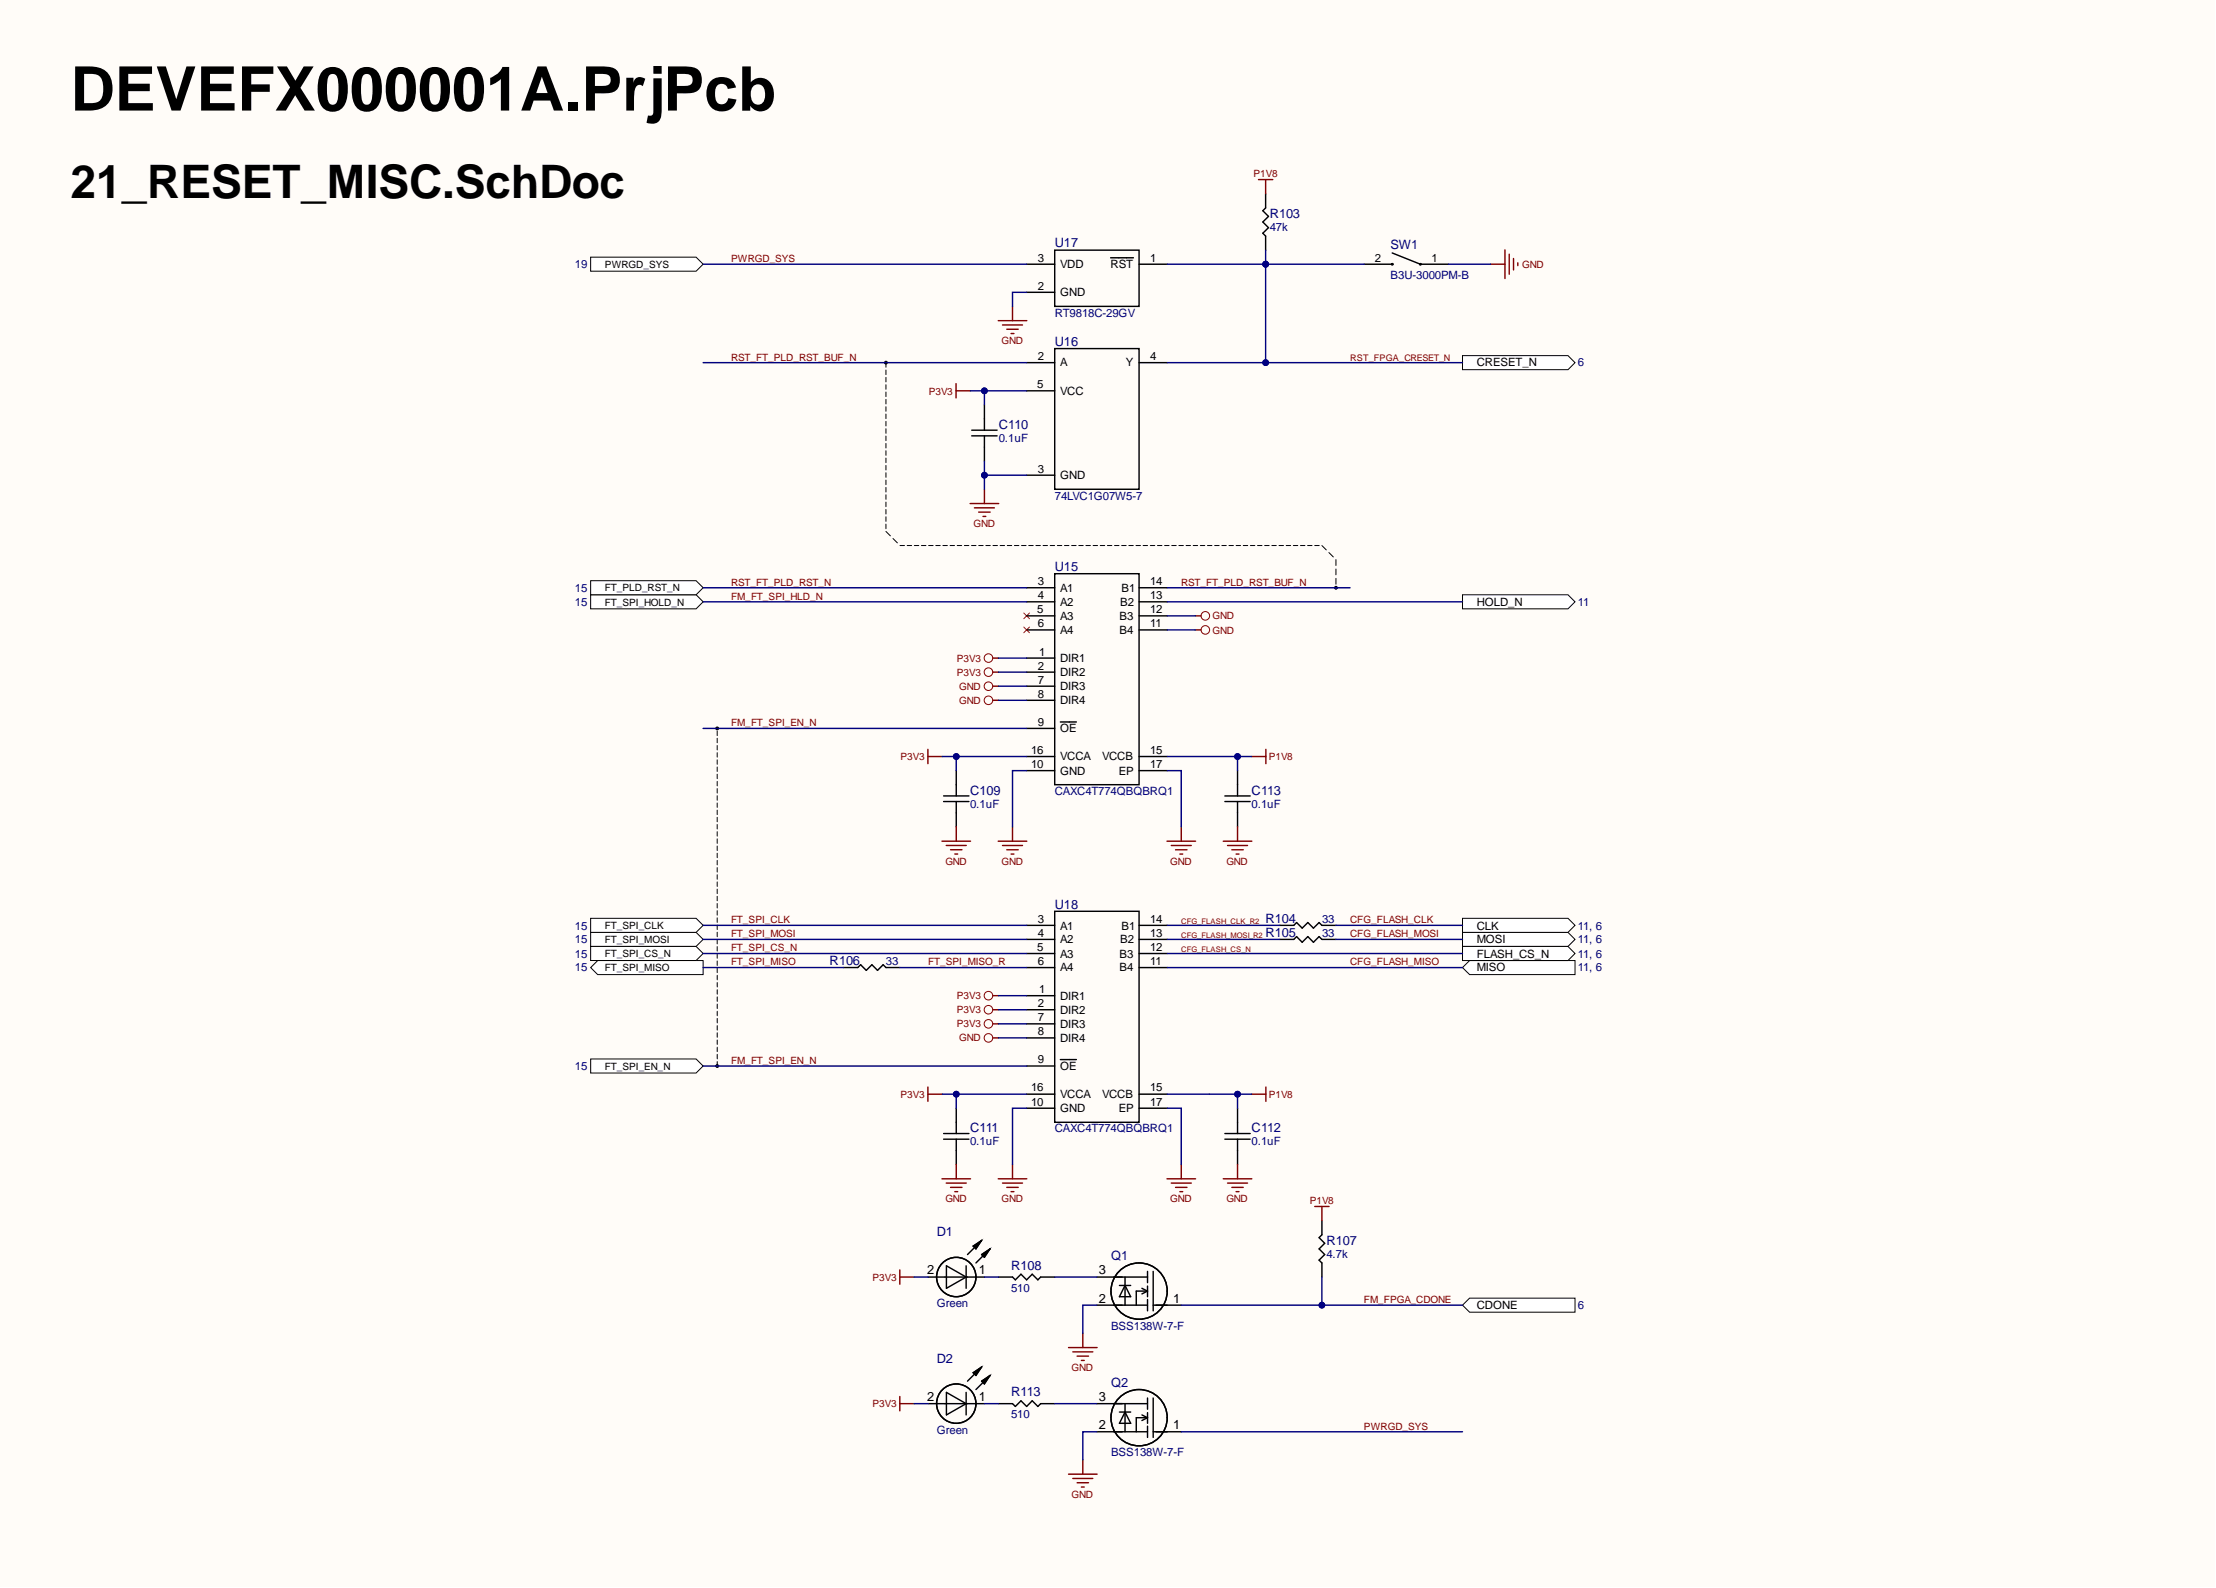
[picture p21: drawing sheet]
<svg xmlns="http://www.w3.org/2000/svg" width="393mm" height="282mm" viewBox="0 0 393 282" stroke-linecap="round" stroke-linejoin="round" font-family="sans-serif">
<defs><g id="words">
<text font-size="10.9" x="12.5" y="19.6">DEVEFX000001A.PrjPcb</text>
<text font-size="8.2" x="12.5" y="35.2">21_RESET_MISC.SchDoc</text>
<g font-size="2.3" fill="#000080">
<text x="225.4" y="38.7">R103</text>
<text x="187.2" y="43.9">U17</text>
<text x="246.8" y="44.2">SW1</text>
<text x="187.2" y="61.4">U16</text>
<text x="177.3" y="76.2">C110</text>
<text x="187.2" y="101.3">U15</text>
<text x="172.2" y="141.1">C109</text>
<text x="222.2" y="141.1">C113</text>
<text x="187.2" y="161.3">U18</text>
<text x="224.6" y="163.8">R104</text>
<text x="224.6" y="166.3">R105</text>
<text x="147.3" y="171.2">R106</text>
<text x="172.2" y="201">C111</text>
<text x="222.2" y="201">C112</text>
<text x="166.3" y="219.4">D1</text>
<text x="235.4" y="221">R107</text>
<text x="179.5" y="225.5">R108</text>
<text x="197.2" y="223.7">Q1</text>
<text x="166.3" y="241.9">D2</text>
<text x="179.5" y="247.9">R113</text>
<text x="197.2" y="246.2">Q2</text>
</g>
<g font-size="2.3">
<text x="164.6" y="226.2">2</text>
<text x="173.7" y="226.2">1</text>
<text x="195" y="226.2">3</text>
<text x="195" y="231.2">2</text>
<text x="208.2" y="231.2">1</text>
<text x="164.6" y="248.6">2</text>
<text x="173.7" y="248.6">1</text>
<text x="195" y="248.6">3</text>
<text x="195" y="253.7">2</text>
<text x="208.2" y="253.7">1</text>
</g>
<g font-size="2" fill="#000080">
<text x="225.4" y="41">47k</text>
<text x="102" y="47.6">19</text>
<text x="246.8" y="49.5">B3U-3000PM-B</text>
<text x="187.2" y="56.2">RT9818C-29GV</text>
<text x="280.1" y="65">6</text>
<text x="177.3" y="78.5">0.1uF</text>
<text x="187.2" y="88.7">74LVC1G07W5-7</text>
<text x="102" y="107.5">15</text>
<text x="102" y="105">15</text>
<text x="280.1" y="107.5">11</text>
<text x="172.2" y="143.4">0.1uF</text>
<text x="187.2" y="141.1">CAXC4T774QBQBRQ1</text>
<text x="222.2" y="143.4">0.1uF</text>
<text x="102" y="167.4">15</text>
<text x="102" y="165">15</text>
<text x="234.7" y="163.8">33</text>
<text x="234.7" y="166.3">33</text>
<text x="280.1" y="167.4">11, 6</text>
<text x="280.1" y="165">11, 6</text>
<text x="102" y="172.4">15</text>
<text x="102" y="170">15</text>
<text x="157.2" y="171.3">33</text>
<text x="280.1" y="172.4">11, 6</text>
<text x="280.1" y="170">11, 6</text>
<text x="102" y="189.9">15</text>
<text x="172.2" y="203.3">0.1uF</text>
<text x="187.2" y="201">CAXC4T774QBQBRQ1</text>
<text x="222.2" y="203.3">0.1uF</text>
<text x="235.4" y="223.3">4.7k</text>
<text x="166.3" y="232">Green</text>
<text x="179.5" y="229.3">510</text>
<text x="280.1" y="232.4">6</text>
<text x="197.2" y="236">BSS138W-7-F</text>
<text x="179.5" y="251.7">510</text>
<text x="166.3" y="254.5">Green</text>
<text x="197.2" y="258.5">BSS138W-7-F</text>
</g>
<g font-size="2">
<text x="184.2" y="46.4">3</text>
<text x="188.2" y="47.6">VDD</text>
<text x="197.1" y="47.6">RST</text>
<text x="204.2" y="46.4">1</text>
<text x="244.1" y="46.4">2</text>
<text x="254.1" y="46.4">1</text>
<text x="184.2" y="51.4">2</text>
<text x="188.2" y="52.6">GND</text>
<text x="184.2" y="63.9">2</text>
<text x="188.2" y="65">A</text>
<text x="199.8" y="65">Y</text>
<text x="204.2" y="63.9">4</text>
<text x="262.1" y="65">CRESET_N</text>
<text x="184.1" y="68.9">5</text>
<text x="188.2" y="70.1">VCC</text>
<text x="184.2" y="83.9">3</text>
<text x="188.2" y="85.1">GND</text>
<text x="184.2" y="103.9">3</text>
<text x="184.2" y="106.4">4</text>
<text x="188.2" y="105">A1</text>
<text x="188.2" y="107.5">A2</text>
<text x="198.8" y="107.5">B2</text>
<text x="199.1" y="105">B1</text>
<text x="204.2" y="106.4">13</text>
<text x="204.2" y="103.9">14</text>
<text x="262.1" y="107.5">HOLD_N</text>
<text x="184.1" y="108.8">5</text>
<text x="184.2" y="111.4">6</text>
<text x="188.2" y="110">A3</text>
<text x="188.2" y="112.6">A4</text>
<text x="198.7" y="112.6">B4</text>
<text x="198.7" y="110">B3</text>
<text x="204.2" y="111.4">11</text>
<text x="204.2" y="108.8">12</text>
<text x="184.2" y="118.9">2</text>
<text x="184.5" y="116.4">1</text>
<text x="188.2" y="117.6">DIR1</text>
<text x="184.2" y="121.4">7</text>
<text x="184.2" y="123.9">8</text>
<text x="188.2" y="120">DIR2</text>
<text x="188.2" y="122.5">DIR3</text>
<text x="188.2" y="125">DIR4</text>
<text x="184.2" y="128.9">9</text>
<text x="188.2" y="130">OE</text>
<text x="183" y="136.3">10</text>
<text x="183" y="133.9">16</text>
<text x="188.2" y="137.5">GND</text>
<text x="188.2" y="135">VCCA</text>
<text x="195.6" y="135">VCCB</text>
<text x="198.6" y="137.5">EP</text>
<text x="204.2" y="133.9">15</text>
<text x="204.2" y="136.3">17</text>
<text x="184.2" y="163.8">3</text>
<text x="184.2" y="166.3">4</text>
<text x="188.2" y="165">A1</text>
<text x="188.2" y="167.4">A2</text>
<text x="198.8" y="167.4">B2</text>
<text x="199.1" y="165">B1</text>
<text x="204.2" y="166.3">13</text>
<text x="204.2" y="163.8">14</text>
<text x="262.1" y="167.4">MOSI</text>
<text x="262.1" y="165">CLK</text>
<text x="184.1" y="168.8">5</text>
<text x="184.2" y="171.3">6</text>
<text x="188.2" y="170">A3</text>
<text x="188.2" y="172.4">A4</text>
<text x="198.7" y="172.4">B4</text>
<text x="198.7" y="170">B3</text>
<text x="204.2" y="171.3">11</text>
<text x="204.2" y="168.8">12</text>
<text x="262.1" y="172.4">MISO</text>
<text x="262.1" y="170">FLASH_CS_N</text>
<text x="184.2" y="178.8">2</text>
<text x="184.5" y="176.3">1</text>
<text x="188.2" y="177.4">DIR1</text>
<text x="188.2" y="180">DIR2</text>
<text x="184.2" y="181.3">7</text>
<text x="184.2" y="183.8">8</text>
<text x="188.2" y="182.4">DIR3</text>
<text x="188.2" y="184.9">DIR4</text>
<text x="184.2" y="188.8">9</text>
<text x="188.2" y="189.9">OE</text>
<text x="183" y="196.3">10</text>
<text x="183" y="193.7">16</text>
<text x="188.2" y="197.4">GND</text>
<text x="188.2" y="194.9">VCCA</text>
<text x="195.6" y="194.9">VCCB</text>
<text x="198.6" y="197.4">EP</text>
<text x="204.2" y="193.7">15</text>
<text x="204.2" y="196.3">17</text>
<text x="262.1" y="232.4">CDONE</text>
</g>
<g font-size="1.8" fill="#800000">
<text x="222.5" y="31.5">P1V8</text>
<text x="129.8" y="46.5">PWRGD_SYS</text>
<text x="270.2" y="47.5">GND</text>
<text x="129.8" y="64">RST_FT_PLD_RST_BUF_N</text>
<text x="177.8" y="61.1">GND</text>
<text x="164.8" y="70">P3V3</text>
<text x="172.8" y="93.5">GND</text>
<text x="129.8" y="106.5">FM_FT_SPI_HLD_N</text>
<text x="129.8" y="103.9">RST_FT_PLD_RST_N</text>
<text x="209.6" y="103.9">RST_FT_PLD_RST_BUF_N</text>
<text x="215.2" y="112.5">GND</text>
<text x="215.2" y="109.9">GND</text>
<text x="169.8" y="117.5">P3V3</text>
<text x="169.8" y="119.9">P3V3</text>
<text x="170.3" y="122.5">GND</text>
<text x="170.3" y="124.9">GND</text>
<text x="129.8" y="128.9">FM_FT_SPI_EN_N</text>
<text x="159.9" y="134.9">P3V3</text>
<text x="225.2" y="134.9">P1V8</text>
<text x="167.8" y="153.5">GND</text>
<text x="177.8" y="153.5">GND</text>
<text x="207.7" y="153.5">GND</text>
<text x="217.7" y="153.5">GND</text>
<text x="129.8" y="166.3">FT_SPI_MOSI</text>
<text x="129.8" y="163.9">FT_SPI_CLK</text>
<text x="239.7" y="163.9">CFG_FLASH_CLK</text>
<text x="239.7" y="166.3">CFG_FLASH_MOSI</text>
<text x="129.8" y="171.3">FT_SPI_MISO</text>
<text x="129.8" y="168.9">FT_SPI_CS_N</text>
<text x="164.8" y="171.3">FT_SPI_MISO_R</text>
<text x="239.7" y="171.3">CFG_FLASH_MISO</text>
<text x="169.8" y="177.3">P3V3</text>
<text x="169.8" y="179.9">P3V3</text>
<text x="169.8" y="182.3">P3V3</text>
<text x="170.3" y="184.9">GND</text>
<text x="129.8" y="188.8">FM_FT_SPI_EN_N</text>
<text x="159.9" y="194.8">P3V3</text>
<text x="225.2" y="194.8">P1V8</text>
<text x="167.8" y="213.4">GND</text>
<text x="177.8" y="213.4">GND</text>
<text x="207.7" y="213.4">GND</text>
<text x="217.7" y="213.4">GND</text>
<text x="232.5" y="213.8">P1V8</text>
<text x="154.9" y="227.3">P3V3</text>
<text x="242.1" y="231.3">FM_FPGA_CDONE</text>
<text x="190.2" y="243.4">GND</text>
<text x="154.9" y="249.8">P3V3</text>
<text x="242.1" y="253.8">PWRGD_SYS</text>
<text x="190.2" y="265.9">GND</text>
</g>
<g font-size="1.8">
<text x="107.4" y="47.5">PWRGD_SYS</text>
<text x="107.4" y="107.5">FT_SPI_HOLD_N</text>
<text x="107.4" y="105">FT_PLD_RST_N</text>
<text x="107.4" y="167.4">FT_SPI_MOSI</text>
<text x="107.4" y="164.9">FT_SPI_CLK</text>
<text x="107.4" y="172.3">FT_SPI_MISO</text>
<text x="107.4" y="169.9">FT_SPI_CS_N</text>
<text x="107.4" y="189.9">FT_SPI_EN_N</text>
</g>
<text font-size="1.6" fill="#800000" x="239.7" y="64">RST_FPGA_CRESET_N</text>
<g font-size="1.4" fill="#800000">
<text x="209.6" y="164">CFG_FLASH_CLK_R2</text>
<text x="209.6" y="166.4">CFG_FLASH_MOSI_R2</text>
<text x="209.6" y="169">CFG_FLASH_CS_N</text>
</g>
</g></defs>
<g fill="#fffcf8">
<path d="M0 0h393.1v281.6h-393.1z" fill-rule="evenodd"/>
<path d="M0 0h393.1v281.6h-393.1z" fill-rule="evenodd"/>
</g>
<path d="M104.8 45.6h18.8l1.2 1.3-1.2 1.2h-18.8z" fill-rule="evenodd" fill="#fff"/>
<path d="M104.8 45.6h18.8l1.2 1.3-1.2 1.2h-18.8z" fill="none" stroke="#000" stroke-width=".18"/>
<path d="M259.6 63.1h18.7l1.3 1.3-1.3 1.2h-18.7z" fill-rule="evenodd" fill="#fff"/>
<path d="M259.6 63.1h18.7l1.3 1.3-1.3 1.2h-18.7z" fill="none" stroke="#000" stroke-width=".18"/>
<path d="M259.6 231.7l1.3-1.3h18.7v2.5h-18.7z" fill-rule="evenodd" fill="#fff"/>
<path d="M259.6 231.7l1.3-1.3h18.7v2.5h-18.7z" fill="none" stroke="#000" stroke-width=".18"/>
<path d="M224.7 34.4v2.5l-.5 .5 1 1-1 1 1 1-1 1 .5 .5v2.5M172.5 76.4h4.5M172.5 77.4h4.5M174.7 71.9v4.5M174.7 77.4v4.5M182.2 64.4h5M182.2 69.4h5M187.2 61.9h15v24.9h-15zM202.2 64.4h5M182.2 84.3h5M234.6 216.7v2.5l-.5 .5 1 1-1 1 1 1-1 1 .5 .5v2.5" fill="none" stroke="#000" stroke-width=".25"/>
<path d="M223.4 31.9h2.5M224.7 31.9v2.5M172.2 89.4h5.1M173 90.1h3.5M173.7 90.9h2.1M174.5 91.7h.5M174.7 86.8v2.6M233.4 214.2h2.5M234.6 214.2v2.5" fill="none" stroke="#800000" stroke-width=".25"/>
<path d="M104.8 165.5h18.8l1.2 1.2-1.2 1.3h-18.8z" fill-rule="evenodd" fill="#fff"/>
<path d="M104.8 165.5h18.8l1.2 1.2-1.2 1.3h-18.8z" fill="none" stroke="#000" stroke-width=".18"/>
<path d="M104.8 163h18.8l1.2 1.2-1.2 1.3h-18.8z" fill-rule="evenodd" fill="#fff"/>
<path d="M104.8 163h18.8l1.2 1.2-1.2 1.3h-18.8z" fill="none" stroke="#000" stroke-width=".18"/>
<path d="M106.1 170.5h18.7v2.5h-18.7l-1.3-1.3z" fill-rule="evenodd" fill="#fff"/>
<path d="M106.1 170.5h18.7v2.5h-18.7l-1.3-1.3z" fill="none" stroke="#000" stroke-width=".18"/>
<path d="M104.8 105.6h18.8l1.2 1.2-1.2 1.3h-18.8z" fill-rule="evenodd" fill="#fff"/>
<path d="M104.8 105.6h18.8l1.2 1.2-1.2 1.3h-18.8z" fill="none" stroke="#000" stroke-width=".18"/>
<path d="M169.7 68.1v2.5M169.7 69.4h2.5" fill="none" stroke="#800000" stroke-width=".25"/>
<path d="M149.8 171.7h2.5l.5-.5 1 1 1-1 1 1 1-1 .5 .5h2.5" fill="none" stroke="#000" stroke-width=".25"/>
<path d="M259.6 105.6h18.7l1.3 1.2-1.3 1.3h-18.7z" fill-rule="evenodd" fill="#fff"/>
<path d="M259.6 105.6h18.7l1.3 1.2-1.3 1.3h-18.7z" fill="none" stroke="#000" stroke-width=".18"/>
<path d="M259.6 165.5h18.7l1.3 1.2-1.3 1.3h-18.7z" fill-rule="evenodd" fill="#fff"/>
<path d="M259.6 165.5h18.7l1.3 1.2-1.3 1.3h-18.7z" fill="none" stroke="#000" stroke-width=".18"/>
<path d="M259.6 171.7l1.3-1.2h18.7v2.5h-18.7z" fill-rule="evenodd" fill="#fff"/>
<path d="M259.6 171.7l1.3-1.2h18.7v2.5h-18.7z" fill="none" stroke="#000" stroke-width=".18"/>
<path d="M259.6 163h18.7l1.3 1.2-1.3 1.3h-18.7z" fill-rule="evenodd" fill="#fff"/>
<path d="M259.6 163h18.7l1.3 1.2-1.3 1.3h-18.7zM172.7 221.2l1.5-1-1 1.5zM174.2 222.7l1.5-1-1 1.5zM172.7 243.7l1.5-1.1-1 1.5zM174.2 245.2l1.5-1.1-1 1.6z" fill="none" stroke="#000" stroke-width=".18"/>
<g fill="none" stroke="#000" stroke-width=".25">
<path d="M182.2 46.9h5M182.2 51.9h5M187.2 44.4h15v10h-15zM197.1 45.8h4.1M202.2 46.9h5M242.1 46.9h5M247.1 46.8h.1v.2h-.1zM247.1 44.9l5 2h5M227.2 164.2h2.5l.4-.4 1 .9 1-.9 1 .9 1-.9 .5 .4h2.5M227.2 166.7h2.5l.4-.5 1 1.1 1-1.1 1 1.1 1-1.1 .5 .5h2.5M169.7 196.7v4.5M219.7 196.7v4.5"/>
<path d="M167.5 201.2h4.5M167.5 202.2h4.5M169.7 202.2v4.5M217.4 201.2h4.5M217.4 202.2h4.5M219.7 202.2v4.5M164.8 226.7h9.9M168 224.7l3.5 2-3.5 2zM171.5 224.7v4M172.7 221.2l1.5-1-1 1.5zM174.2 220.2l-2.5 2.5M174.2 222.7l1.5-1-1 1.5z"/>
<path d="M175.7 221.7l-2.5 2.5M177.2 226.7h2.5l.5 .5 1-1 1 1 1-1 1 1 .5-.5h2.5M194.7 231.7h9M194.7 226.7h9M198.7 228.2h2M199.7 226.7v5M199.7 228.2l1 2h-2zM202.7 228.7l1 .5M203.7 229.2h-2v2.5M203.7 225.7v2M203.7 228.3v1.9M203.7 230.7v2"/>
<path d="M203.7 229.2l-1 .5M204.7 231.7h5M204.7 225.7v7M164.8 249.1h9.9M168 247.2l3.5 1.9-3.5 2zM171.5 247.2v3.9M172.7 243.7l1.5-1.1-1 1.5zM174.2 242.6l-2.5 2.6M174.2 245.2l1.5-1.1-1 1.6zM175.7 244.1l-2.5 2.5M177.2 249.1h2.5l.5 .5 1-1 1 1 1-1 1 1 .5-.5h2.5M194.7 254.1h9"/>
<path d="M194.7 249.1h9M198.7 250.6h2M199.7 249.1v5M199.7 250.6l1 2h-2zM202.7 251.1l1 .5M203.7 248.1v2M203.7 250.7v1.9M203.7 253.1v2M203.7 251.6h-2v2.5M203.7 251.6l-1 .5M204.7 248.1v7M204.7 254.1h5"/>
<circle cx="252.1" cy="46.9" r=".1"/>
<circle cx="169.7" cy="226.7" r="3.5"/>
<circle cx="202.2" cy="229.2" r="5"/>
<circle cx="169.7" cy="249.1" r="3.5"/>
<circle cx="202.2" cy="251.6" r="5"/>
</g>
<g fill="none" stroke="#800000" stroke-width=".25">
<path d="M177.2 56.9h5.1M177.9 57.7h3.6M178.7 58.4h2M179.5 59.2h.5M179.7 54.4v2.5M264.6 46.9h2.5M267.1 44.4v5M267.9 45.1v3.6M268.7 45.9v2M269.4 46.6v.6M164.7 194.2h2.5M164.7 192.9v2.6"/>
<path d="M222.2 194.2h2.5M224.7 192.9v2.6M167.2 209.2h5.1M168 210h3.5M168.7 210.8h2.1M169.5 211.5h.5M169.7 206.7v2.5M217.1 209.2h5.1M217.9 210h3.5M218.7 210.8h2M219.4 211.5h.5M219.7 206.7v2.5"/>
<path d="M159.7 225.4v2.5M159.7 226.7h2.6M189.7 239.2h5M190.4 240h3.6M192.2 236.7v2.5M159.7 247.9v2.5M159.7 249.1h2.6M191.2 240.7h2M191.9 241.5h.6M192.2 259.1v2.6M189.7 261.7h5M190.4 262.4h3.6"/>
<path d="M191.2 263.2h2M191.9 263.9h.6"/>
</g>
<path d="M172.7 221.2l1.5-1-1 1.5zM174.2 222.7l1.5-1-1 1.5zM172.7 243.7l1.5-1.1-1 1.5zM174.2 245.2l1.5-1.1-1 1.6z" fill="#000"/>
<path d="M259.6 168h18.7l1.3 1.2-1.3 1.3h-18.7z" fill-rule="evenodd" fill="#fff"/>
<path d="M259.6 168h18.7l1.3 1.2-1.3 1.3h-18.7z" fill="none" stroke="#000" stroke-width=".18"/>
<path d="M104.8 168h18.8l1.2 1.2-1.2 1.3h-18.8z" fill-rule="evenodd" fill="#fff"/>
<path d="M104.8 168h18.8l1.2 1.2-1.2 1.3h-18.8z" fill="none" stroke="#000" stroke-width=".18"/>
<g fill="none" stroke="#800000" stroke-width=".18">
<circle cx="175.5" cy="179.2" r=".76"/>
<circle cx="175.5" cy="176.7" r=".76"/>
<circle cx="175.5" cy="181.7" r=".76"/>
<circle cx="175.5" cy="184.2" r=".76"/>
</g>
<path d="M176.2 176.7h1M176.2 179.2h1M176.2 181.7h1M176.2 184.2h1" fill="none" stroke="#800000" stroke-width=".25"/>
<path d="M104.8 188h18.8l1.2 1.2-1.2 1.3h-18.8z" fill-rule="evenodd" fill="#fff"/>
<g fill="none" stroke="#000" stroke-width=".18">
<path d="M127.3 129.8v.8M127.3 131v.8M127.3 132.3v.8M127.3 133.6v.8M127.3 134.9v.8M127.3 136.1v.8M127.3 137.4v.8M127.3 138.7v.8M127.3 140v.8M127.3 141.2v.8M127.3 142.5v.8M127.3 143.8v.8"/>
<path d="M127.3 145.1v.8M127.3 146.3v.8M127.3 147.6v.8M127.3 148.9v.8M127.3 150.2v.8M127.3 151.4v.8M127.3 152.7v.8M127.3 154v.8M127.3 155.3v.8M127.3 156.5v.8M127.3 157.8v.8M127.3 159.1v.8"/>
<path d="M127.3 160.4v.8M127.3 161.6v.8M127.3 162.9v.8M127.3 164.2v.8M127.3 165.5v.8M127.3 166.7v.8M127.3 168v.8M127.3 169.3v.8M127.3 170.6v.8M127.3 171.8v.8M127.3 173.1v.8M127.3 174.4v.8"/>
<path d="M127.3 175.7v.8M127.3 176.9v.8M127.3 178.2v.8M127.3 179.5v.8M104.8 188h18.8l1.2 1.2-1.2 1.3h-18.8zM127.3 180.8v.8M127.3 182v.8M127.3 183.3v.8M127.3 184.6v.8M127.3 185.9v.8M127.3 187.1v.8M127.3 188.4v.8"/>
<circle cx="127.3" cy="129.3" r=".25"/>
<circle cx="127.3" cy="189.2" r=".25"/>
</g>
<path d="M181.7 108.8l1 1M181.7 111.3l1 1M182.7 108.8l-1 1M182.7 111.3l-1 1" fill="none" stroke="#f00" stroke-width=".18"/>
<g fill="none" stroke="#800000" stroke-width=".18">
<circle cx="175.5" cy="119.3" r=".76"/>
<circle cx="175.5" cy="116.8" r=".76"/>
</g>
<path d="M176.2 116.8h1M176.2 119.3h1" fill="none" stroke="#800000" stroke-width=".25"/>
<g fill="#000">
<circle cx="127.3" cy="129.3" r=".25"/>
<circle cx="127.3" cy="189.2" r=".25"/>
</g>
<path d="M104.8 103.1h18.8l1.2 1.2-1.2 1.3h-18.8z" fill-rule="evenodd" fill="#fff"/>
<g fill="none" stroke="#000" stroke-width=".18">
<path d="M157.3 64.4v.8M157.3 65.7v.8M157.3 67v.8M157.3 68.3v.8M157.3 69.6v.8M157.3 70.9v.8M157.3 72.2v.8M157.3 73.5v.8M157.3 74.8v.8M157.3 76.1v.8M157.3 77.4v.8M157.3 78.7v.8"/>
<path d="M157.3 80v.8M157.3 81.3v.8M157.3 82.6v.8M157.3 83.9v.8M157.3 85.2v.8M157.3 86.5v.8M157.3 87.8v.8M157.3 89.1v.8M157.3 90.4v.8M157.3 91.7v.8M157.3 93v.8M157.3 94.3l.7 .8"/>
<path d="M158.5 95.6l.8 .8M159.8 96.8h.7M161 96.8h.8M162.3 96.8h.8M163.6 96.8h.8M164.8 96.8h.8M166.1 96.8h.8M167.4 96.8h.8M168.6 96.8h.8M169.9 96.8h.8M171.2 96.8h.8M172.5 96.8h.7"/>
<path d="M173.7 96.8h.8M175 96.8h.8M176.3 96.8h.8M177.5 96.8h.8M178.8 96.8h.8M180.1 96.8h.8M181.3 96.8h.8M182.6 96.8h.8M183.9 96.8h.8M185.1 96.8h.8M186.4 96.8h.8M187.7 96.8h.8"/>
<path d="M188.9 96.8h.8M190.2 96.8h.8M191.5 96.8h.8M192.8 96.8h.8M194 96.8h.8M195.3 96.8h.8M196.6 96.8h.8M197.8 96.8h.8M199.1 96.8h.8M200.4 96.8h.8M201.6 96.8h.8M202.9 96.8h.8"/>
<path d="M204.2 96.8h.8M205.5 96.8h.7M206.7 96.8h.8M208 96.8h.8M209.3 96.8h.8M210.5 96.8h.8M211.8 96.8h.8M213.1 96.8h.8M214.3 96.8h.8M215.6 96.8h.8M216.9 96.8h.8M218.1 96.8h.8"/>
<path d="M219.4 96.8h.8M220.7 96.8h.8M221.9 96.8h.8M223.2 96.8h.8M224.5 96.8h.8M225.8 96.8h.7M227 96.8h.8M228.3 96.8h.8M229.6 96.8h.8M230.8 96.8h.8M232.1 96.8h.8M233.4 96.8h.8"/>
<path d="M234.6 96.8l.8 .8M235.9 98.1l.8 .8M237.1 99.3v1.1M104.8 103.1h18.8l1.2 1.2-1.2 1.3h-18.8zM237.1 101v1M237.1 102.7v1"/>
<circle cx="157.3" cy="64.4" r=".25"/>
<circle cx="237.1" cy="104.3" r=".25"/>
</g>
<g fill="#000">
<circle cx="157.3" cy="64.4" r=".25"/>
<circle cx="237.1" cy="104.3" r=".25"/>
</g>
<g fill="none" stroke="#800000" stroke-width=".25">
<path d="M212.2 111.8h1M212.2 109.3h1M164.7 134.3h2.5M164.7 133v2.6M176.2 121.8h1M176.2 124.3h1M222.2 134.3h2.5M224.7 133v2.6M167.2 149.3h5.1M168 150.1h3.5M168.7 150.8h2.1M169.5 151.6h.5"/>
<path d="M169.7 146.8v2.5M177.2 149.3h5.1M177.9 150.1h3.6M178.7 150.8h2M179.5 151.6h.5M179.7 146.8v2.5M207.1 149.3h5.1M207.9 150.1h3.6M208.7 150.8h2M209.4 151.6h.5M209.7 146.8v2.5M217.1 149.3h5.1"/>
<path d="M217.9 150.1h3.5M218.7 150.8h2M219.4 151.6h.5M219.7 146.8v2.5M177.2 209.2h5.1M177.9 210h3.6M178.7 210.8h2M179.5 211.5h.5M179.7 206.7v2.5"/>
</g>
<g fill="none" stroke="#000" stroke-width=".25">
<path d="M182.2 116.8h5M182.2 119.3h5M182.2 104.3h5M182.2 106.8h5M182.2 109.3h5M182.2 111.8h5M187.2 101.8h15v37.5h-15zM202.2 104.3h5M202.2 106.8h5M202.2 109.3h5M202.2 111.8h5M169.7 136.8v4.5"/>
<path d="M182.2 121.8h5M182.2 124.3h5M182.2 129.3h5M182.2 136.8h5M182.2 134.3h5M188.2 128.2h2.9M202.2 136.8h5M202.2 134.3h5M219.7 136.8v4.5M167.5 141.3h4.5M167.5 142.3h4.5M169.7 142.3v4.5"/>
<path d="M217.4 141.3h4.5M217.4 142.3h4.5M219.7 142.3v4.5M182.2 176.7h5M182.2 179.2h5M182.2 164.2h5M182.2 166.7h5M182.2 169.2h5M182.2 171.7h5M187.2 161.8h15v37.4h-15zM202.2 164.2h5M202.2 166.7h5"/>
<path d="M202.2 169.2h5M202.2 171.7h5M182.2 181.7h5M182.2 184.2h5M182.2 189.2h5M182.2 196.7h5M182.2 194.2h5M188.2 188.1h2.9M202.2 196.7h5M202.2 194.2h5"/>
</g>
<g fill="none" stroke="#800000" stroke-width=".18">
<circle cx="214" cy="111.8" r=".76"/>
<circle cx="214" cy="109.3" r=".76"/>
<circle cx="175.5" cy="124.3" r=".76"/>
<circle cx="175.5" cy="121.8" r=".76"/>
</g>
<g fill="none" stroke="#000080" stroke-width=".25">
<path d="M124.8 46.9h57.4M124.8 64.4h57.4M124.8 106.8h57.4M124.8 104.3h57.4M124.8 129.3h57.4M124.8 169.2h57.4M124.8 166.7h57.4M124.8 164.2h57.4M124.8 171.7h25M159.8 171.7h22.4M124.8 189.2h57.4M167.2 194.2h2.5"/>
<path d="M207.2 194.2h7.5M162.3 226.7h2.5M162.3 249.1h2.5"/>
</g>
<circle cx="169.7" cy="194.2" r=".51" fill="#000080"/>
<circle cx="169.7" cy="194.2" r=".51" fill="none" stroke="#000080" stroke-width=".18"/>
<path d="M167.2 134.3h2.5" fill="none" stroke="#000080" stroke-width=".25"/>
<circle cx="169.7" cy="134.3" r=".51" fill="#000080"/>
<circle cx="169.7" cy="134.3" r=".51" fill="none" stroke="#000080" stroke-width=".18"/>
<path d="M182.2 194.2h-12.5v2.5" fill="none" stroke="#000080" stroke-width=".25"/>
<circle cx="169.7" cy="194.2" r=".51" fill="#000080"/>
<circle cx="169.7" cy="194.2" r=".51" fill="none" stroke="#000080" stroke-width=".18"/>
<path d="M182.2 134.3h-12.5v2.5" fill="none" stroke="#000080" stroke-width=".25"/>
<circle cx="169.7" cy="134.3" r=".51" fill="#000080"/>
<circle cx="169.7" cy="134.3" r=".51" fill="none" stroke="#000080" stroke-width=".18"/>
<path d="M172.2 69.4h10" fill="none" stroke="#000080" stroke-width=".25"/>
<circle cx="174.7" cy="69.4" r=".51" fill="#000080"/>
<circle cx="174.7" cy="69.4" r=".51" fill="none" stroke="#000080" stroke-width=".18"/>
<path d="M174.7 81.9v2.4h7.5M174.7 226.7h2.5M174.7 249.1h2.5" fill="none" stroke="#000080" stroke-width=".25"/>
<circle cx="174.7" cy="84.4" r=".51" fill="#000080"/>
<circle cx="174.7" cy="84.4" r=".51" fill="none" stroke="#000080" stroke-width=".18"/>
<g fill="none" stroke="#000080" stroke-width=".25">
<path d="M182.2 51.9h-2.5v2.5M177.2 119.3h5M177.2 116.8h5M177.2 124.3h5M177.2 121.8h5M182.2 136.8h-2.5v10M207.2 136.8h2.5v10M207.2 134.3h12.5v2.5M177.2 179.2h5M177.2 176.7h5M207.2 171.7h52.4M207.2 169.2h52.4"/>
<path d="M207.2 166.7h20M207.2 164.2h20M177.2 184.2h5M177.2 181.7h5M182.2 196.7h-2.5v10M187.2 226.7h7.5M194.7 231.7h-2.5v5M187.2 249.1h7.5M194.7 254.1h-2.5v5"/>
</g>
<circle cx="219.7" cy="134.3" r=".51" fill="#000080"/>
<circle cx="219.7" cy="134.3" r=".51" fill="none" stroke="#000080" stroke-width=".18"/>
<path d="M207.2 64.4h52.4M207.2 111.8h5M207.2 109.3h5M207.2 106.8h52.4M207.2 104.3h32.4" fill="none" stroke="#000080" stroke-width=".25"/>
<circle cx="224.7" cy="64.4" r=".51" fill="#000080"/>
<circle cx="224.7" cy="64.4" r=".51" fill="none" stroke="#000080" stroke-width=".18"/>
<path d="M207.2 46.9h34.9" fill="none" stroke="#000080" stroke-width=".25"/>
<circle cx="224.7" cy="46.9" r=".51" fill="#000080"/>
<circle cx="224.7" cy="46.9" r=".51" fill="none" stroke="#000080" stroke-width=".18"/>
<path d="M209.7 231.7h49.9M209.7 254.1h49.9" fill="none" stroke="#000080" stroke-width=".25"/>
<circle cx="234.6" cy="231.7" r=".51" fill="#000080"/>
<circle cx="234.6" cy="231.7" r=".51" fill="none" stroke="#000080" stroke-width=".18"/>
<path d="M214.7 194.2h5v2.5" fill="none" stroke="#000080" stroke-width=".25"/>
<circle cx="219.7" cy="194.2" r=".51" fill="#000080"/>
<circle cx="219.7" cy="194.2" r=".51" fill="none" stroke="#000080" stroke-width=".18"/>
<path d="M219.7 194.2h2.5" fill="none" stroke="#000080" stroke-width=".25"/>
<circle cx="219.7" cy="194.2" r=".51" fill="#000080"/>
<circle cx="219.7" cy="194.2" r=".51" fill="none" stroke="#000080" stroke-width=".18"/>
<path d="M219.7 134.3h2.5" fill="none" stroke="#000080" stroke-width=".25"/>
<circle cx="219.7" cy="134.3" r=".51" fill="#000080"/>
<circle cx="219.7" cy="134.3" r=".51" fill="none" stroke="#000080" stroke-width=".18"/>
<path d="M257.1 46.9h7.5M174.7 84.3v2.5M237.1 166.7h22.5M237.1 164.2h22.5" fill="none" stroke="#000080" stroke-width=".25"/>
<circle cx="174.7" cy="84.4" r=".51" fill="#000080"/>
<circle cx="174.7" cy="84.4" r=".51" fill="none" stroke="#000080" stroke-width=".18"/>
<path d="M174.7 69.4v2.5" fill="none" stroke="#000080" stroke-width=".25"/>
<circle cx="174.7" cy="69.4" r=".51" fill="#000080"/>
<circle cx="174.7" cy="69.4" r=".51" fill="none" stroke="#000080" stroke-width=".18"/>
<path d="M224.7 46.9v17.5" fill="none" stroke="#000080" stroke-width=".25"/>
<circle cx="224.7" cy="46.9" r=".51" fill="#000080"/>
<circle cx="224.7" cy="46.9" r=".51" fill="none" stroke="#000080" stroke-width=".18"/>
<circle cx="224.7" cy="64.4" r=".51" fill="#000080"/>
<circle cx="224.7" cy="64.4" r=".51" fill="none" stroke="#000080" stroke-width=".18"/>
<path d="M224.7 44.4v2.5" fill="none" stroke="#000080" stroke-width=".25"/>
<circle cx="224.7" cy="46.9" r=".51" fill="#000080"/>
<circle cx="224.7" cy="46.9" r=".51" fill="none" stroke="#000080" stroke-width=".18"/>
<path d="M234.6 226.7v5" fill="none" stroke="#000080" stroke-width=".25"/>
<circle cx="234.6" cy="231.7" r=".51" fill="#000080"/>
<circle cx="234.6" cy="231.7" r=".51" fill="none" stroke="#000080" stroke-width=".18"/>
<path d="M207.1 209.2h5.1M207.9 210h3.6M208.7 210.8h2M209.4 211.5h.5M209.7 206.7v2.5" fill="none" stroke="#800000" stroke-width=".25"/>
<path d="M207.2 196.7h2.5v10" fill="none" stroke="#000080" stroke-width=".25"/>
<use href="#words"/>
</svg>
